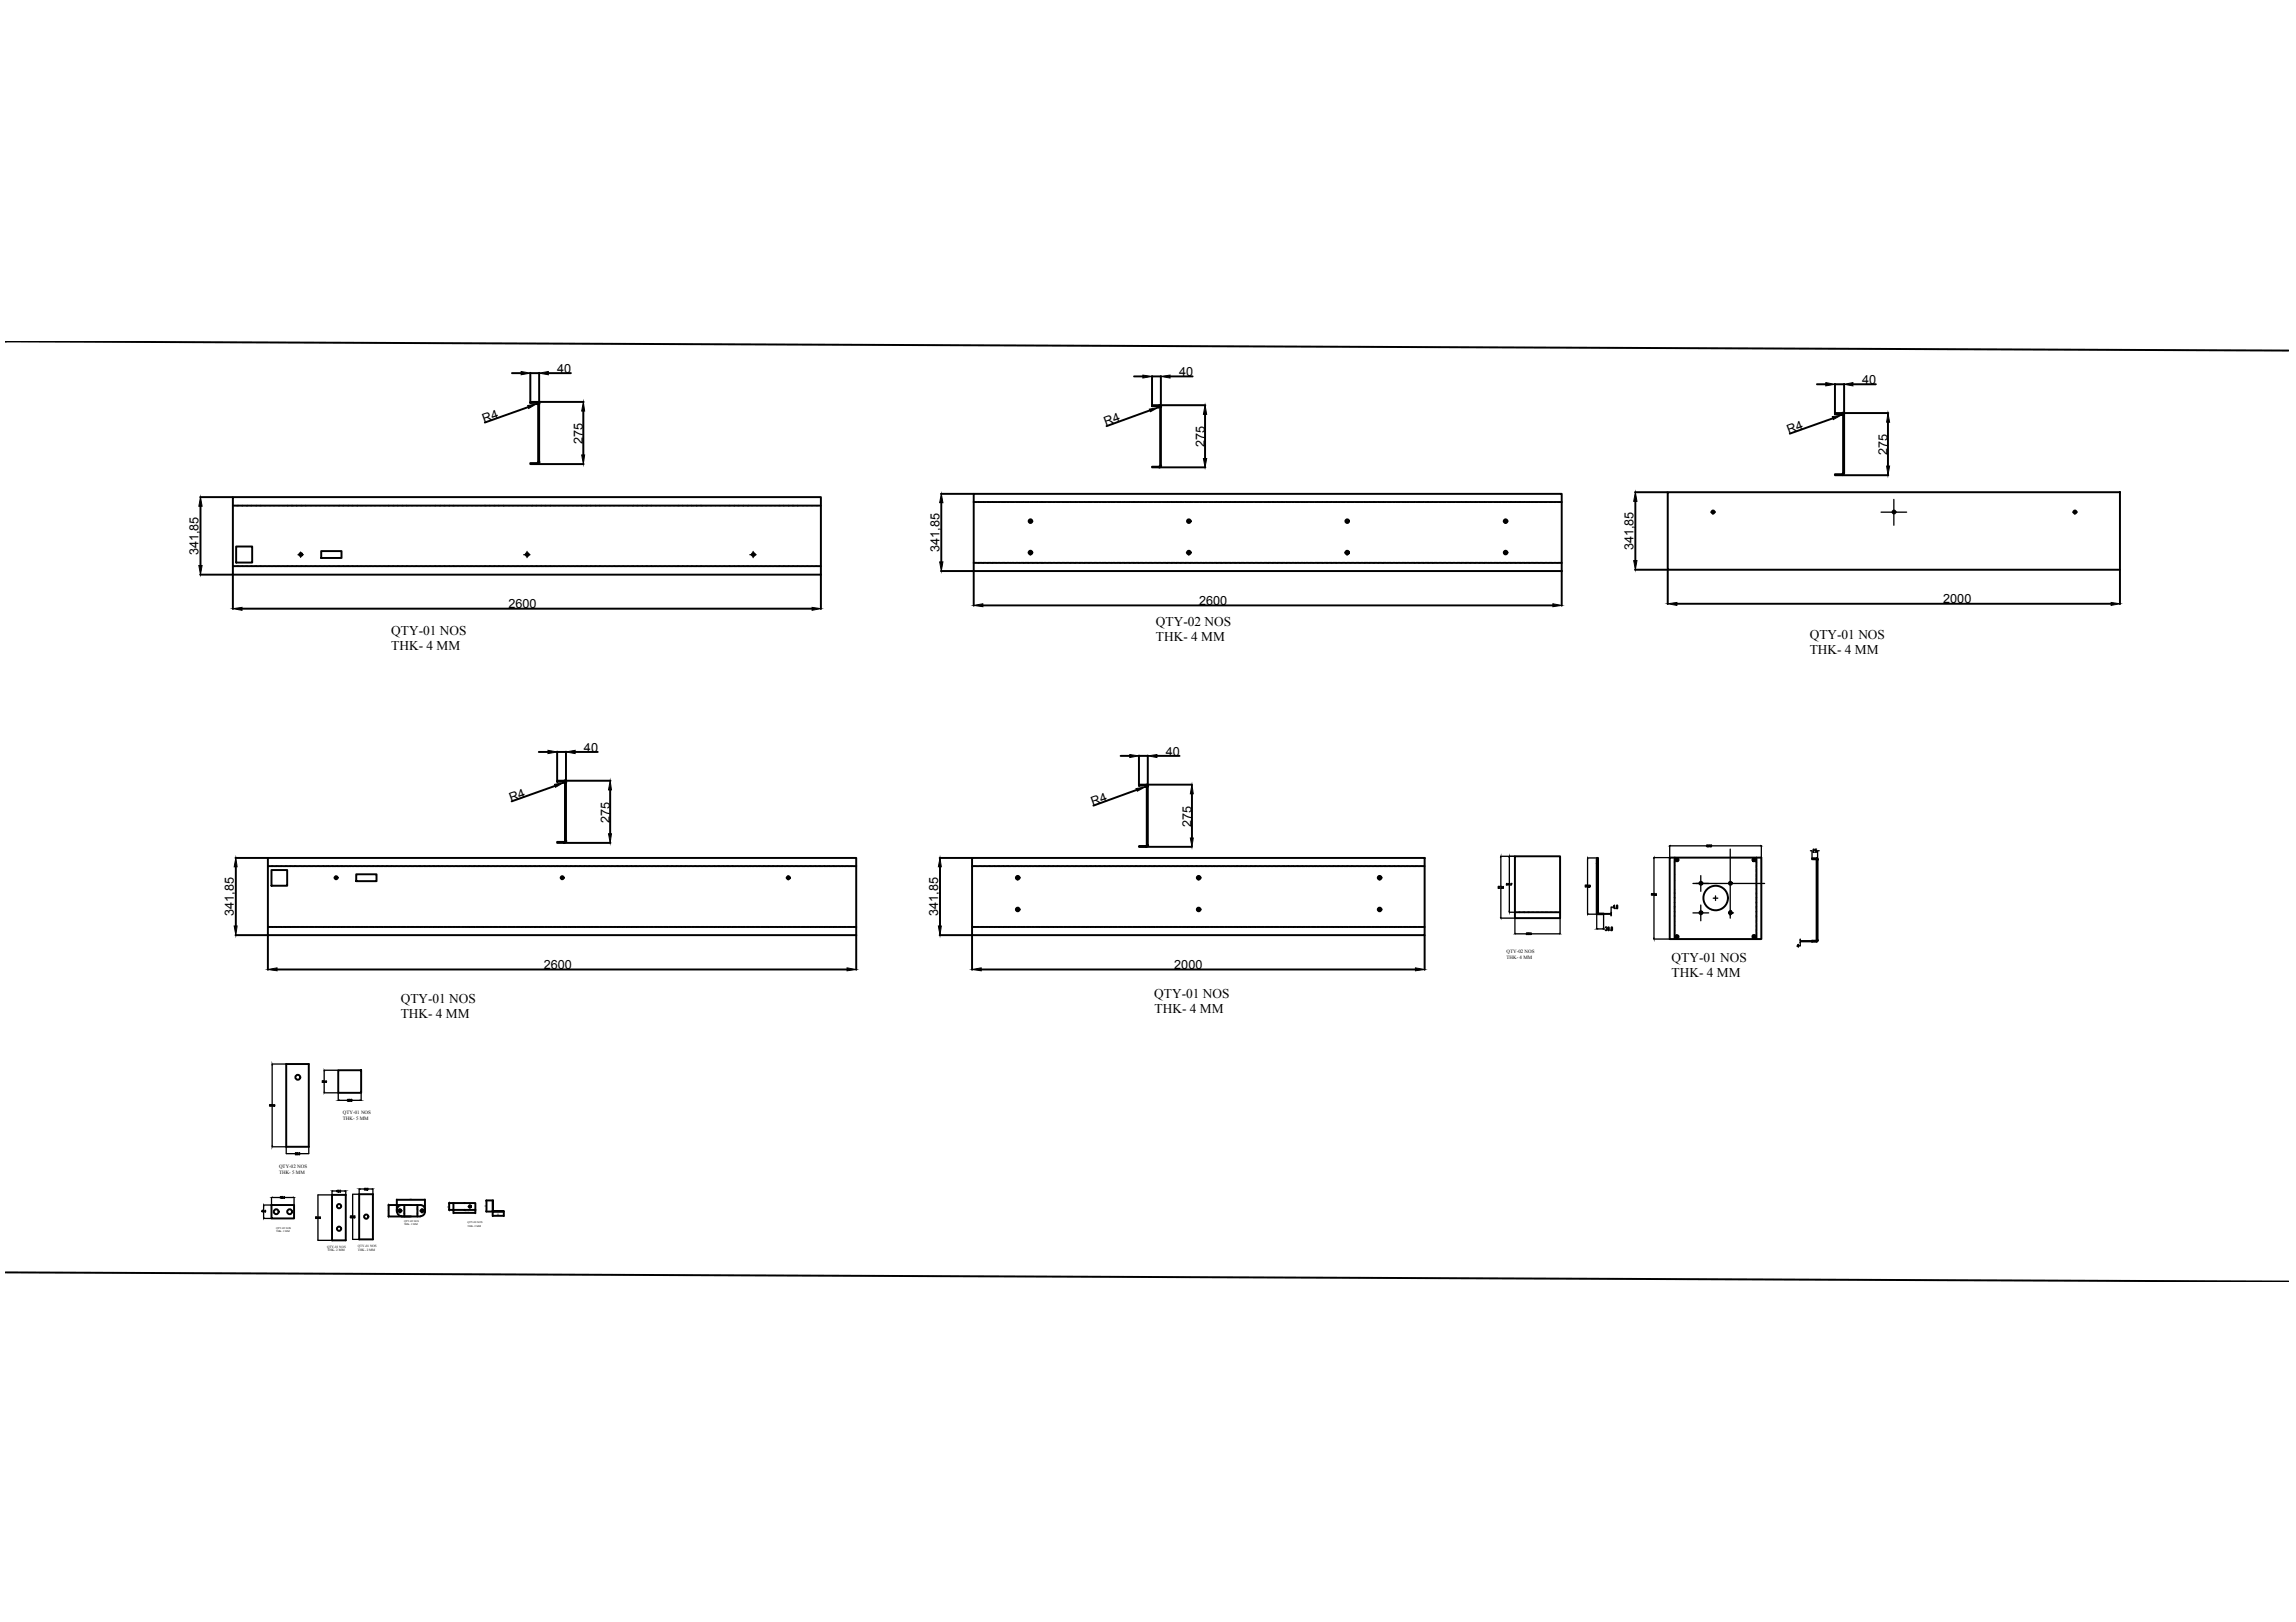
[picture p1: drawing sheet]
<svg xmlns="http://www.w3.org/2000/svg" width="297mm" height="210mm" viewBox="0 0 297 210" stroke-linecap="round" stroke-linejoin="round" font-family="sans-serif">
<defs><g id="words">
<g font-size="1.7">
<text x="50.6" y="82.1">QTY-01 NOS</text>
<text x="149.5" y="81">QTY-02 NOS</text>
<text x="149.5" y="82.9">THK- 4 MM</text>
<text x="234.1" y="82.7">QTY-01 NOS</text>
<text x="50.6" y="84.1">THK- 4 MM</text>
<text x="234.1" y="84.7">THK- 4 MM</text>
<text x="216.3" y="124.4">QTY-01 NOS</text>
<text x="51.8" y="129.8">QTY-01 NOS</text>
<text x="51.8" y="131.8">THK- 4 MM</text>
<text x="149.3" y="129.1">QTY-01 NOS</text>
<text x="149.4" y="131">THK- 4 MM</text>
<text x="216.3" y="126.4">THK- 4 MM</text>
</g>
<g font-size="1.6">
<text x="72.1" y="48.2">40</text>
<text x="152.6" y="48.7">40</text>
<text x="240.9" y="49.7">40</text>
<text x="62.6" y="54.7" transform="rotate(-20 62.6 54.7)">R4</text>
<text x="75.4" y="57.5" transform="rotate(-90 75.4 57.5)">275</text>
<text x="143.1" y="55.1" transform="rotate(-20 143.1 55.1)">R4</text>
<text x="155.9" y="57.9" transform="rotate(-90 155.9 57.9)">275</text>
<text x="231.4" y="56.2" transform="rotate(-20 231.4 56.2)">R4</text>
<text x="244.2" y="58.9" transform="rotate(-90 244.2 58.9)">275</text>
<text x="25.7" y="71.9" transform="rotate(-90 25.7 71.9)">341,85</text>
<text x="121.5" y="71.4" transform="rotate(-90 121.5 71.4)">341,85</text>
<text x="211.3" y="71.2" transform="rotate(-90 211.3 71.2)">341,85</text>
<text x="65.8" y="78.7">2600</text>
<text x="155.1" y="78.3">2600</text>
<text x="251.4" y="78.1">2000</text>
<text x="75.6" y="97.3">40</text>
<text x="150.8" y="97.8">40</text>
<text x="66.1" y="103.7" transform="rotate(-20 66.1 103.7)">R4</text>
<text x="78.9" y="106.5" transform="rotate(-90 78.9 106.5)">275</text>
<text x="141.4" y="104.3" transform="rotate(-20 141.4 104.3)">R4</text>
<text x="154.2" y="107" transform="rotate(-90 154.2 107)">275</text>
<text x="30.3" y="118.5" transform="rotate(-90 30.3 118.5)">341,85</text>
<text x="121.4" y="118.5" transform="rotate(-90 121.4 118.5)">341,85</text>
<text x="70.3" y="125.4">2600</text>
<text x="151.9" y="125.4">2000</text>
</g>
<g font-size=".6">
<text x="194.9" y="123.3">QTY-02 NOS</text>
<text x="194.9" y="124.1">THK- 4 MM</text>
<text x="44.4" y="144.1">QTY-01 NOS</text>
<text x="44.4" y="144.9">THK- 5 MM</text>
<text x="36.1" y="151.2">QTY-02 NOS</text>
<text x="36.1" y="151.9">THK- 5 MM</text>
</g>
<g font-size=".4">
<text x="42.3" y="161.4">QTY-01 NOS</text>
<text x="42.4" y="161.9">THK- 2 MM</text>
<text x="46.3" y="161.4">QTY-01 NOS</text>
<text x="46.3" y="161.9">THK- 2 MM</text>
</g>
<g font-size=".3">
<text x="35.7" y="159">QTY-02 NOS</text>
<text x="35.7" y="159.4">THK- 2 MM</text>
<text x="52.3" y="158.1">QTY-02 NOS</text>
<text x="52.3" y="158.5">THK- 2 MM</text>
<text x="60.5" y="158.3">QTY-08 NOS</text>
<text x="60.5" y="158.7">THK- 2 MM</text>
</g>
<g font-size=".2">
<text x="58.1" y="156.3" transform="rotate(-90 58.1 156.3)">30</text>
<text x="60.1" y="156.9">96,71</text>
<text x="62.9" y="156.2" transform="rotate(-90 62.9 156.2)">50</text>
<text x="64.3" y="157.3">50</text>
</g>
</g></defs>
<!-- layer: 0 -->
<g fill="none" stroke="#000" stroke-width=".25">
<path d="M.7 44.2h.1M.7 44.2l295.4 1.2M66.2 48.3h1.2M68.3 52.7l-5.6 2M68.6 52h.9v.1h-.9zM68.6 59.9h.9v.2h-.9zM68.6 48.2v3.8M68.6 48.3h1.2M69.4 52.3h.1M69.5 52h6M69.5 52.1v.2M69.6 52l.1 .1 .1 .1"/>
<path d="M69.6 52.1l.1 .1M69.6 52.3h.2v7.5h-.2zM69.7 59.8l-.1 .1M69.8 48.2v4M69.8 59.8l-.1 .1-.1 .1M70.9 48.3h3M75.5 53.2v5.7M146.7 48.7h1.2M148.7 53.1l-5.5 2M149 52.4h1v.2h-1zM149 48.7v3.7M149 48.7h1.2"/>
<path d="M150 52.4h5.9M150 52.7h-.2M150 52.6l-.1 .1M150 52.4l.2 .1v.2M150 52.6l.1 .1M150.1 52.7h.1v7.6h-.1zM150.2 48.7v3.9M151.4 48.7h2.9M155.9 53.6v5.7M235.1 49.7h1.1M237.1 54.1l-5.6 2M237.4 53.5h.9v.1h-.9z"/>
<path d="M237.4 49.7v3.7M237.4 49.7h1.2M238.3 53.7h-.1M238.3 53.4l.2 .1 .1 .1-.2 .1M238.4 53.5h5.9M238.4 53.6l-.1-.1v.2M238.6 49.7v11.5h-.2v-7.5M239.7 49.7h3M244.2 54.6v5.7M25.9 74.4h4.2M25.9 64.3h4.2M25.9 65.5v7.7"/>
<path d="M30.1 74.4v-10.1h76.1v10.1M30.1 73.3h.5M30.1 65.4h.5M30.1 74.4h76.1M30.1 74.4v4.4M30.6 70.7h2v2.1h-2zM30.7 73.3h.1M30.7 65.4h.1M30.8 73.3h.4M30.8 65.4h.4M31.3 73.3h.1M31.3 65.4h.1"/>
<path d="M31.3 78.8h73.8M31.4 73.3h.4M31.4 65.4h.4M31.9 73.3h.1M31.9 65.4h.1M32 73.3h.4M32 65.4h.4M32.5 73.3h.1M32.5 65.4h.1M32.6 73.3h.4M32.6 65.4h.4M33 73.3h.1"/>
<path d="M33 65.4h.1M33.2 73.3h.4M33.2 65.4h.4M33.6 73.3h.1M33.6 65.4h.1M33.8 73.3h.3M33.8 65.4h.3M34.2 73.3h.1M34.2 65.4h.1M34.4 73.3h.3M34.4 65.4h.3M34.8 73.3h.1"/>
<path d="M34.8 65.4h.1M35 73.3h.3M35 65.4h.3M35.4 73.3h.1M35.4 65.4h.1M35.6 73.3h.3M35.6 65.4h.3M36 73.3h.1M36 65.4h.1M36.2 73.3h.3M36.2 65.4h.3M36.6 73.3h.1"/>
<path d="M36.6 65.4h.1M36.8 73.3h.4M36.8 65.4h.4M37.2 73.3h.1M37.2 65.4h.1M37.4 73.3h.3M37.4 65.4h.3M37.8 73.3h.1M37.8 65.4h.1M38 73.3h.3M38 65.4h.3M38.4 73.3h.1"/>
<path d="M38.4 65.4h.1M38.6 73.3h.3M38.6 65.4h.3M39 73.3h.1M39 65.4h.1M39.1 73.3h.4M39.1 65.4h.4M39.6 73.3h.1M39.6 65.4h.1M39.7 73.3h.4M39.7 65.4h.4M40.2 73.3h.1"/>
<path d="M40.2 65.4h.1M40.3 73.3h.4M40.3 65.4h.4M40.8 73.3h.1M40.8 65.4h.1M40.9 73.3h.4M40.9 65.4h.4M41.4 73.3h.1M41.4 65.4h.1M41.5 73.3h.4M41.5 65.4h.4M41.6 71.3h2.6v.9h-2.6z"/>
<path d="M42 73.3h.1M42 65.4h.1M42.1 73.3h.4M42.1 65.4h.4M42.6 73.3h.1M42.6 65.4h.1M42.7 73.3h.4M42.7 65.4h.4M43.2 73.3h.1M43.2 65.4h.1M43.3 73.3h.4M43.3 65.4h.4"/>
<path d="M43.8 73.3h.1M43.8 65.4h.1M43.9 73.3h.4M43.9 65.4h.4M44.4 73.3h.1M44.4 65.4h.1M44.5 73.3h.4M44.5 65.4h.4M44.9 73.3h.1M44.9 65.4h.1M45.1 73.3h.4M45.1 65.4h.4"/>
<path d="M45.5 73.3h.1M45.5 65.4h.1M45.7 73.3h.3M45.7 65.4h.3M46.1 73.3h.1M46.1 65.4h.1M46.3 73.3h.3M46.3 65.4h.3M46.7 73.3h.1M46.7 65.4h.1M46.9 73.3h.3M46.9 65.4h.3"/>
<path d="M47.3 73.3h.1M47.3 65.4h.1M47.5 73.3h.3M47.5 65.4h.3M47.9 73.3h.1M47.9 65.4h.1M48.1 73.3h.3M48.1 65.4h.3M48.5 73.3h.1M48.5 65.4h.1M48.7 73.3h.3M48.7 65.4h.3"/>
<path d="M49.1 73.3h.1M49.1 65.4h.1M49.3 73.3h.3M49.3 65.4h.3M49.7 73.3h.1M49.7 65.4h.1M49.9 73.3h.3M49.9 65.4h.3M50.3 73.3h.1M50.3 65.4h.1M50.4 73.3h.4M50.4 65.4h.4"/>
<path d="M50.9 73.3h.1M50.9 65.4h.1M51 73.3h.4M51 65.4h.4M51.5 73.3h.1M51.5 65.4h.1M51.6 73.3h.4M51.6 65.4h.4M52.1 73.3h.1M52.1 65.4h.1M52.2 73.3h.4M52.2 65.4h.4"/>
<path d="M52.6 73.3h.1M52.6 65.4h.1M52.8 73.3h.4M52.8 65.4h.4M53.3 73.3h.1M53.3 65.4h.1M53.4 73.3h.4M53.4 65.4h.4M53.9 73.3h.1M53.9 65.4h.1M54 73.3h.4M54 65.4h.4"/>
<path d="M54.5 73.3h.1M54.5 65.4h.1M54.6 73.3h.4M54.6 65.4h.4M55.1 73.3h.1M55.1 65.4h.1M55.2 73.3h.4M55.2 65.4h.4M55.7 73.3h.1M55.7 65.4h.1M55.8 73.3h.4M55.8 65.4h.4"/>
<path d="M56.2 73.3h.1M56.2 65.4h.1M56.4 73.3h.4M56.4 65.4h.4M56.8 73.3h.1M56.8 65.4h.1M57 73.3h.3M57 65.4h.3M57.4 73.3h.1M57.4 65.4h.1M57.6 73.3h.3M57.6 65.4h.3"/>
<path d="M58 73.3h.1M58 65.4h.1M58.2 73.3h.3M58.2 65.4h.3M58.6 73.3h.1M58.6 65.4h.1M58.7 73.3h.4M58.7 65.4h.4M59.2 73.3h.1M59.2 65.4h.1M59.4 73.3h.3M59.4 65.4h.3"/>
<path d="M59.8 73.3h.1M59.8 65.4h.1M60 73.3h.3M60 65.4h.3M60.4 73.3h.1M60.4 65.4h.1M60.6 73.3h.3M60.6 65.4h.3M61 73.3h.1M61 65.4h.1M61.2 73.3h.3M61.2 65.4h.3"/>
<path d="M61.6 73.3h.1M61.6 65.4h.1M61.8 73.3h.3M61.8 65.4h.3M62.2 73.3h.1M62.2 65.4h.1M62.3 73.3h.4M62.3 65.4h.4M62.8 73.3h.1M62.8 65.4h.1M62.9 73.3h.4M62.9 65.4h.4"/>
<path d="M63.4 73.3h.1M63.4 65.4h.1M63.5 73.3h.4M63.5 65.4h.4M64 73.3h.1M64 65.4h.1M64.1 73.3h.4M64.1 65.4h.4M64.5 73.3h.1M64.5 65.4h.1M64.7 73.3h.4M64.7 65.4h.4"/>
<path d="M65.1 73.3h.1M65.1 65.4h.1M65.3 73.3h.4M65.3 65.4h.4M65.8 73.3h.1M65.8 65.4h.1M65.9 73.3h.4M65.9 65.4h.4M66.4 73.3h.1M66.4 65.4h.1M66.5 73.3h.4M66.5 65.4h.4"/>
<path d="M67 73.3h.1M67 65.4h.1M67.1 73.3h.4M67.1 65.4h.4M67.5 73.3h.1M67.5 65.4h.1M67.7 73.3h.4M67.7 65.4h.4M68.1 73.3h.1M68.1 65.4h.1M68.3 73.3h.4M68.3 65.4h.4"/>
<path d="M68.7 73.3h.1M68.7 65.4h.1M68.9 73.3h.3M68.9 65.4h.3M69.3 73.3h.1M69.3 65.4h.1M69.5 73.3h.3M69.5 65.4h.3M69.5 60.1h6M69.9 73.3h.1M69.9 65.4h.1M70 73.3h.4"/>
<path d="M70 65.4h.4M70.5 73.3h.1M70.5 65.4h.1M70.6 73.3h.4M70.6 65.4h.4M71.1 73.3h.1M71.1 65.4h.1M71.2 73.3h.4M71.2 65.4h.4M71.7 73.3h.1M71.7 65.4h.1M71.9 73.3h.3"/>
<path d="M71.9 65.4h.3M72.3 73.3h.1M72.3 65.4h.1M72.5 73.3h.3M72.5 65.4h.3M72.9 73.3h.1M72.9 65.4h.1M73.1 73.3h.3M73.1 65.4h.3M73.5 73.3h.1M73.5 65.4h.1M73.6 73.3h.4"/>
<path d="M73.6 65.4h.4M74.1 73.3h.1M74.1 65.4h.1M74.2 73.3h.4M74.2 65.4h.4M74.7 73.3h.1M74.7 65.4h.1M74.8 73.3h.4M74.8 65.4h.4M75.3 73.3h.1M75.3 65.4h.1M75.4 73.3h.4"/>
<path d="M75.4 65.4h.4M75.8 73.3h.1M75.8 65.4h.1M76 73.3h.4M76 65.4h.4M76.4 73.3h.1M76.4 65.4h.1M76.6 73.3h.4M76.6 65.4h.4M77 73.3h.1M77 65.4h.1M77.2 73.3h.4"/>
<path d="M77.2 65.4h.4M77.6 73.3h.1M77.6 65.4h.1M77.8 73.3h.4M77.8 65.4h.4M78.3 73.3h.1M78.3 65.4h.1M78.4 73.3h.4M78.4 65.4h.4M78.9 73.3h.1M78.9 65.4h.1M79 73.3h.4"/>
<path d="M79 65.4h.4M79.4 73.3h.1M79.4 65.4h.1M79.6 73.3h.4M79.6 65.4h.4M80 73.3h.1M80 65.4h.1M80.2 73.3h.3M80.2 65.4h.3M80.6 73.3h.1M80.6 65.4h.1M80.8 73.3h.3"/>
<path d="M80.8 65.4h.3M81.2 73.3h.1M81.2 65.4h.1M81.4 73.3h.3M81.4 65.4h.3M81.8 73.3h.1M81.8 65.4h.1M81.9 73.3h.4M81.9 65.4h.4M82.4 73.3h.1M82.4 65.4h.1M82.5 73.3h.4"/>
<path d="M82.5 65.4h.4M83 73.3h.1M83 65.4h.1M83.1 73.3h.4M83.1 65.4h.4M83.6 73.3h.1M83.6 65.4h.1M83.7 73.3h.4M83.7 65.4h.4M84.2 73.3h.1M84.2 65.4h.1M84.3 73.3h.4"/>
<path d="M84.3 65.4h.4M84.8 73.3h.1M84.8 65.4h.1M84.9 73.3h.4M84.9 65.4h.4M85.4 73.3h.1M85.4 65.4h.1M85.5 73.3h.4M85.5 65.4h.4M86 73.3h.1M86 65.4h.1M86.1 73.3h.4"/>
<path d="M86.1 65.4h.4M86.6 73.3h.1M86.6 65.4h.1M86.7 73.3h.4M86.7 65.4h.4M87.2 73.3h.1M87.2 65.4h.1M87.3 73.3h.4M87.3 65.4h.4M87.7 73.3h.1M87.7 65.4h.1M87.9 73.3h.4"/>
<path d="M87.9 65.4h.4M88.3 73.3h.1M88.3 65.4h.1M88.5 73.3h.4M88.5 65.4h.4M88.9 73.3h.1M88.9 65.4h.1M89.1 73.3h.4M89.1 65.4h.4M89.5 73.3h.1M89.5 65.4h.1M89.7 73.3h.4"/>
<path d="M89.7 65.4h.4M90.1 73.3h.1M90.1 65.4h.1M90.3 73.3h.4M90.3 65.4h.4M90.7 73.3h.1M90.7 65.4h.1M90.9 73.3h.4M90.9 65.4h.4M91.3 73.3h.1M91.3 65.4h.1M91.5 73.3h.3"/>
<path d="M91.5 65.4h.3M91.9 73.3h.1M91.9 65.4h.1M92.1 73.3h.3M92.1 65.4h.3M92.5 73.3h.1M92.5 65.4h.1M92.7 73.3h.3M92.7 65.4h.3M93.1 73.3h.1M93.1 65.4h.1M93.2 73.3h.4"/>
<path d="M93.2 65.4h.4M93.7 73.3h.1M93.7 65.4h.1M93.8 73.3h.4M93.8 65.4h.4M94.3 73.3h.1M94.3 65.4h.1M94.4 73.3h.4M94.4 65.4h.4M94.9 73.3h.1M94.9 65.4h.1M95 73.3h.4"/>
<path d="M95 65.4h.4M95.5 73.3h.1M95.5 65.4h.1M95.6 73.3h.4M95.6 65.4h.4M96.1 73.3h.1M96.1 65.4h.1M96.2 73.3h.4M96.2 65.4h.4M96.7 73.3h.1M96.7 65.4h.1M96.8 73.3h.4"/>
<path d="M96.8 65.4h.4M97.3 73.3h.1M97.3 65.4h.1M97.4 73.3h.4M97.4 65.4h.4M97.9 73.3h.1M97.9 65.4h.1M98 73.3h.4M98 65.4h.4M98.5 73.3h.1M98.5 65.4h.1M98.6 73.3h.4"/>
<path d="M98.6 65.4h.4M99 73.3h.1M99 65.4h.1M99.2 73.3h.4M99.2 65.4h.4M99.6 73.3h.1M99.6 65.4h.1M99.8 73.3h.3M99.8 65.4h.3M100.2 73.3h.1M100.2 65.4h.1M100.4 73.3h.4"/>
<path d="M100.4 65.4h.4M100.8 73.3h.1M100.8 65.4h.1M101 73.3h.4M101 65.4h.4M101.4 73.3h.1M101.4 65.4h.1M101.6 73.3h.4M101.6 65.4h.4M102 73.3h.1M102 65.4h.1M102.2 73.3h.4"/>
<path d="M102.2 65.4h.4M102.6 73.3h.1M102.6 65.4h.1M102.8 73.3h.4M102.8 65.4h.4M103.2 73.3h.1M103.2 65.4h.1M103.4 73.3h.3M103.4 65.4h.3M103.8 73.3h.1M103.8 65.4h.1M104 73.3h.3"/>
<path d="M104 65.4h.3M104.4 73.3h.1M104.4 65.4h.1M104.5 73.3h.4M104.5 65.4h.4M105 73.3h.1M105 65.4h.1M105.1 73.3h.4M105.1 65.4h.4M105.6 73.3h.1M105.6 65.4h.1M105.7 73.3h.5"/>
<path d="M105.7 65.4h.5M106.2 74.4v4.4M121.7 73.9h80.3M121.7 63.9h4.3M121.8 65.1v7.6M126 72.8h.4M126 65h.4M126.5 72.8h.1M126.5 65h.1M126.6 72.8h.4M126.6 65h.4M127.1 72.8h.1"/>
<path d="M127.1 65h.1M127.2 78.3h73.7M127.2 72.8h.4M127.2 65h.4M127.7 72.8h.1M127.7 65h.1M127.8 72.8h.4M127.8 65h.4M128.3 72.8h.1M128.3 65h.1M128.4 72.8h.4M128.4 65h.4"/>
<path d="M128.9 72.8h.1M128.9 65h.1M129.1 72.8h.3M129.1 65h.3M129.5 72.8h.1M129.5 65h.1M129.7 72.8h.3M129.7 65h.3M130.1 72.8h.1M130.1 65h.1M130.2 72.8h.4M130.2 65h.4"/>
<path d="M130.7 72.8h.1M130.7 65h.1M130.8 72.8h.4M130.8 65h.4M131.3 72.8h.1M131.3 65h.1M131.4 72.8h.4M131.4 65h.4M131.9 72.8h.1M131.9 65h.1M132 72.8h.4M132 65h.4"/>
<path d="M132.4 72.8h.1M132.4 65h.1M132.6 72.8h.4M132.6 65h.4M133 72.8h.1M133 65h.1M133.2 72.8h.4M133.2 65h.4M133.6 72.8h.1M133.6 65h.1M133.8 72.8h.4M133.8 65h.4"/>
<path d="M134.2 72.8h.1M134.2 65h.1M134.4 72.8h.4M134.4 65h.4M134.8 72.8h.1M134.8 65h.1M135 72.8h.4M135 65h.4M135.5 72.8h.1M135.5 65h.1M135.6 72.8h.4M135.6 65h.4"/>
<path d="M136 72.8h.1M136 65h.1M136.2 72.8h.4M136.2 65h.4M136.6 72.8h.1M136.6 65h.1M136.8 72.8h.3M136.8 65h.3M137.2 72.8h.1M137.2 65h.1M137.4 72.8h.3M137.4 65h.3"/>
<path d="M137.8 72.8h.1M137.8 65h.1M138 72.8h.3M138 65h.3M138.4 72.8h.1M138.4 65h.1M138.5 72.8h.4M138.5 65h.4M139 72.8h.1M139 65h.1M139.1 72.8h.4M139.1 65h.4"/>
<path d="M139.6 72.8h.1M139.6 65h.1M139.7 72.8h.4M139.7 65h.4M140.2 72.8h.1M140.2 65h.1M140.3 72.8h.4M140.3 65h.4M140.8 72.8h.1M140.8 65h.1M140.9 72.8h.4M140.9 65h.4"/>
<path d="M141.4 72.8h.1M141.4 65h.1M141.5 72.8h.4M141.5 65h.4M142 72.8h.1M142 65h.1M142.1 72.8h.4M142.1 65h.4M142.6 72.8h.1M142.6 65h.1M142.7 72.8h.4M142.7 65h.4"/>
<path d="M143.2 72.8h.1M143.2 65h.1M143.3 72.8h.4M143.3 65h.4M143.7 72.8h.1M143.7 65h.1M143.9 72.8h.4M143.9 65h.4M144.3 72.8h.1M144.3 65h.1M144.5 72.8h.4M144.5 65h.4"/>
<path d="M144.9 72.8h.1M144.9 65h.1M145.1 72.8h.4M145.1 65h.4M145.5 72.8h.1M145.5 65h.1M145.7 72.8h.4M145.7 65h.4M146.1 72.8h.1M146.1 65h.1M146.3 72.8h.4M146.3 65h.4"/>
<path d="M146.7 72.8h.1M146.7 65h.1M146.9 72.8h.4M146.9 65h.4M147.3 72.8h.1M147.3 65h.1M147.5 72.8h.4M147.5 65h.4M147.9 72.8h.1M147.9 65h.1M148.1 72.8h.3M148.1 65h.3"/>
<path d="M148.5 72.8h.1M148.5 65h.1M148.7 72.8h.3M148.7 65h.3M149 60.4h1v.1h-1zM149.1 72.8h.1M149.1 65h.1M149.3 72.8h.3M149.3 65h.3M149.7 72.8h.1M149.7 65h.1M149.8 72.8h.4"/>
<path d="M149.8 65h.4M150 60.5h5.9M150.1 60.2l-.1 .2M150.2 60.2v.2l-.2 .1M150.3 72.8h.1M150.3 65h.1M150.4 72.8h.4M150.4 65h.4M150.9 72.8h.1M150.9 65h.1M151 72.8h.4M151 65h.4"/>
<path d="M151.5 72.8h.1M151.5 65h.1M151.6 72.8h.4M151.6 65h.4M152.1 72.8h.1M152.1 65h.1M152.2 72.8h.4M152.2 65h.4M152.7 72.8h.1M152.7 65h.1M152.8 72.8h.4M152.8 65h.4"/>
<path d="M153.3 72.8h.1M153.3 65h.1M153.4 72.8h.4M153.4 65h.4M153.9 72.8h.1M153.9 65h.1M154 72.8h.4M154 65h.4M154.5 72.8h.1M154.5 65h.1M154.6 72.8h.4M154.6 65h.4"/>
<path d="M155.1 72.8h.1M155.1 65h.1M155.2 72.8h.4M155.2 65h.4M155.6 72.8h.1M155.6 65h.1M155.8 72.8h.4M155.8 65h.4M156.2 72.8h.1M156.2 65h.1M156.4 72.8h.3M156.4 65h.3"/>
<path d="M156.8 72.8h.1M156.8 65h.1M157 72.8h.4M157 65h.4M157.4 72.8h.1M157.4 65h.1M157.6 72.8h.4M157.6 65h.4M158 72.8h.1M158 65h.1M158.2 72.8h.4M158.2 65h.4"/>
<path d="M158.6 72.8h.1M158.6 65h.1M158.8 72.8h.4M158.8 65h.4M159.2 72.8h.1M159.2 65h.1M159.4 72.8h.4M159.4 65h.4M159.8 72.8h.1M159.8 65h.1M160 72.8h.3M160 65h.3"/>
<path d="M160.4 72.8h.1M160.4 65h.1M160.6 72.8h.3M160.6 65h.3M161 72.8h.1M161 65h.1M161.1 72.8h.4M161.1 65h.4M161.6 72.8h.1M161.6 65h.1M161.7 72.8h.4M161.7 65h.4"/>
<path d="M162.2 72.8h.1M162.2 65h.1M162.3 72.8h.4M162.3 65h.4M162.8 72.8h.1M162.8 65h.1M162.9 72.8h.4M162.9 65h.4M163.4 72.8h.1M163.4 65h.1M163.5 72.8h.4M163.5 65h.4"/>
<path d="M164 72.8h.1M164 65h.1M164.1 72.8h.4M164.1 65h.4M164.6 72.8h.1M164.6 65h.1M164.7 72.8h.4M164.7 65h.4M165.2 72.8h.1M165.2 65h.1M165.3 72.8h.4M165.3 65h.4"/>
<path d="M165.8 72.8h.1M165.8 65h.1M165.9 72.8h.4M165.9 65h.4M166.4 72.8h.1M166.4 65h.1M166.5 72.8h.4M166.5 65h.4M166.9 72.8h.1M166.9 65h.1M167.1 72.8h.4M167.1 65h.4"/>
<path d="M167.5 72.8h.1M167.5 65h.1M167.7 72.8h.3M167.7 65h.3M168.1 72.8h.1M168.1 65h.1M168.3 72.8h.3M168.3 65h.3M168.7 72.8h.1M168.7 65h.1M168.9 72.8h.3M168.9 65h.3"/>
<path d="M169.3 72.8h.1M169.3 65h.1M169.5 72.8h.3M169.5 65h.3M169.9 72.8h.1M169.9 65h.1M170.1 72.8h.4M170.1 65h.4M170.5 72.8h.1M170.5 65h.1M170.7 72.8h.4M170.7 65h.4"/>
<path d="M171.1 72.8h.1M171.1 65h.1M171.3 72.8h.3M171.3 65h.3M171.7 72.8h.1M171.7 65h.1M171.9 72.8h.3M171.9 65h.3M172.3 72.8h.1M172.3 65h.1M172.5 72.8h.3M172.5 65h.3"/>
<path d="M172.9 72.8h.1M172.9 65h.1M173 72.8h.4M173 65h.4M173.5 72.8h.1M173.5 65h.1M173.6 72.8h.4M173.6 65h.4M174.1 72.8h.1M174.1 65h.1M174.2 72.8h.4M174.2 65h.4"/>
<path d="M174.7 72.8h.1M174.7 65h.1M174.8 72.8h.4M174.8 65h.4M175.3 72.8h.1M175.3 65h.1M175.4 72.8h.4M175.4 65h.4M175.9 72.8h.1M175.9 65h.1M176 72.8h.4M176 65h.4"/>
<path d="M176.5 72.8h.1M176.5 65h.1M176.6 72.8h.4M176.6 65h.4M177.1 72.8h.1M177.1 65h.1M177.2 72.8h.4M177.2 65h.4M177.7 72.8h.1M177.7 65h.1M177.8 72.8h.4M177.8 65h.4"/>
<path d="M178.3 72.8h.1M178.3 65h.1M178.4 72.8h.4M178.4 65h.4M178.8 72.8h.1M178.8 65h.1M179 72.8h.4M179 65h.4M179.4 72.8h.1M179.4 65h.1M179.6 72.8h.3M179.6 65h.3"/>
<path d="M180 72.8h.1M180 65h.1M180.2 72.8h.3M180.2 65h.3M180.6 72.8h.1M180.6 65h.1M180.8 72.8h.3M180.8 65h.3M181.2 72.8h.1M181.2 65h.1M181.4 72.8h.3M181.4 65h.3"/>
<path d="M181.8 72.8h.1M181.8 65h.1M182 72.8h.3M182 65h.3M182.4 72.8h.1M182.4 65h.1M182.6 72.8h.4M182.6 65h.4M183 72.8h.1M183 65h.1M183.2 72.8h.3M183.2 65h.3"/>
<path d="M183.6 72.8h.1M183.6 65h.1M183.8 72.8h.3M183.8 65h.3M184.2 72.8h.1M184.2 65h.1M184.3 72.8h.4M184.3 65h.4M184.8 72.8h.1M184.8 65h.1M184.9 72.8h.4M184.9 65h.4"/>
<path d="M185.4 72.8h.1M185.4 65h.1M185.5 72.8h.4M185.5 65h.4M186 72.8h.1M186 65h.1M186.1 72.8h.4M186.1 65h.4M186.6 72.8h.1M186.6 65h.1M186.7 72.8h.4M186.7 65h.4"/>
<path d="M187.2 72.8h.1M187.2 65h.1M187.3 72.8h.4M187.3 65h.4M187.8 72.8h.1M187.8 65h.1M187.9 72.8h.4M187.9 65h.4M188.4 72.8h.1M188.4 65h.1M188.5 72.8h.4M188.5 65h.4"/>
<path d="M189 72.8h.1M189 65h.1M189.1 72.8h.4M189.1 65h.4M189.6 72.8h.1M189.6 65h.1M189.7 72.8h.4M189.7 65h.4M190.1 72.8h.1M190.1 65h.1M190.3 72.8h.4M190.3 65h.4"/>
<path d="M190.7 72.8h.1M190.7 65h.1M190.9 72.8h.3M190.9 65h.3M191.3 72.8h.1M191.3 65h.1M191.5 72.8h.3M191.5 65h.3M191.9 72.8h.1M191.9 65h.1M192.1 72.8h.3M192.1 65h.3"/>
<path d="M192.5 72.8h.1M192.5 65h.1M192.7 72.8h.3M192.7 65h.3M193.1 72.8h.1M193.1 65h.1M193.3 72.8h.3M193.3 65h.3M193.7 72.8h.1M193.7 65h.1M193.9 72.8h.3M193.9 65h.3"/>
<path d="M194.3 72.8h.1M194.3 65h.1M194.5 72.8h.3M194.5 65h.3M194.9 72.8h.1M194.9 65h.1M195.1 72.8h.3M195.1 65h.3M195.5 72.8h.1M195.5 65h.1M195.7 72.8h.3M195.7 65h.3"/>
<path d="M196.1 72.8h.1M196.1 65h.1M196.2 72.8h.4M196.2 65h.4M196.7 72.8h.1M196.7 65h.1M196.8 72.8h.4M196.8 65h.4M197.3 72.8h.1M197.3 65h.1M197.4 72.8h.4M197.4 65h.4"/>
<path d="M197.9 72.8h.1M197.9 65h.1M198 72.8h.4M198 65h.4M198.5 72.8h.1M198.5 65h.1M198.6 72.8h.4M198.6 65h.4M199.1 72.8h.1M199.1 65h.1M199.2 72.8h.4M199.2 65h.4"/>
<path d="M199.7 72.8h.1M199.7 65h.1M199.8 72.8h.4M199.8 65h.4M200.3 72.8h.1M200.3 65h.1M200.4 72.8h.4M200.4 65h.4M200.9 72.8h.1M200.9 65h.1M201 72.8h.4M201 65h.4"/>
<path d="M201.5 72.8h.1M201.5 65h.1M201.6 72.8h.4M201.6 65h.4M202 73.9v-10h-76v14.5M202 73.9v4.5M211.5 63.7h4.2M211.5 73.7h4.2M211.6 64.9v7.6M215.8 63.7h58.5v10h-58.5zM215.8 73.7v4.5M216.9 78.1h56.2"/>
<path d="M237.4 61.4h.9v.1h-.9zM238.4 61.5h5.9M238.4 61.2l-.1 .1M238.6 61.2l-.1 .2-.2 .1M274.3 73.7v4.5M69.7 97.3h1.2M72.1 97.3v3.7M72.1 97.3h1.1M73.2 97.3v11.5h-.1v-7.6h.1M74.4 97.3h2.9M145 97.8h1.2M147.3 97.8v3.7"/>
<path d="M147.3 97.8h1.2M148.5 97.8v4M149.7 97.8h2.9M30.5 111h4.2M30.5 112.2v7.6M34.7 120h.5M34.7 112.1h.5M35.1 112.6h2.1v2h-2.1zM35.2 120h.1M35.2 112.1h.1M35.4 120h.4M35.4 112.1h.4"/>
<path d="M35.8 120h.1M35.8 112.1h.1M36 120h.4M36 112.1h.4M36.4 120h.1M36.4 112.1h.1M36.6 120h.3M36.6 112.1h.3M37 120h.1M37 112.1h.1M37.2 120h.3M37.2 112.1h.3"/>
<path d="M37.6 120h.1M37.6 112.1h.1M37.7 120h.4M37.7 112.1h.4M38.2 120h.1M38.2 112.1h.1M38.3 120h.4M38.3 112.1h.4M38.8 120h.1M38.8 112.1h.1M38.9 120h.4M38.9 112.1h.4"/>
<path d="M39.4 120h.1M39.4 112.1h.1M39.5 120h.4M39.5 112.1h.4M40 120h.1M40 112.1h.1M40.1 120h.4M40.1 112.1h.4M40.6 120h.1M40.6 112.1h.1M40.7 120h.4M40.7 112.1h.4"/>
<path d="M41.2 120h.1M41.2 112.1h.1M41.3 120h.4M41.3 112.1h.4M41.8 120h.1M41.8 112.1h.1M41.9 120h.4M41.9 112.1h.4M42.4 120h.1M42.4 112.1h.1M42.5 120h.4M42.5 112.1h.4"/>
<path d="M43 120h.1M43 112.1h.1M43.1 120h.4M43.1 112.1h.4M43.5 120h.1M43.5 112.1h.1M43.7 120h.4M43.7 112.1h.4M44.1 120h.1M44.1 112.1h.1M44.3 120h.3M44.3 112.1h.3"/>
<path d="M44.7 120h.1M44.7 112.1h.1M44.9 120h.3M44.9 112.1h.3M45.3 120h.1M45.3 112.1h.1M45.5 120h.3M45.5 112.1h.3M45.9 120h.1M45.9 112.1h.1M46.1 113.1h2.6v.9h-2.6zM46.1 120h.3"/>
<path d="M46.1 112.1h.3M46.5 120h.1M46.5 112.1h.1M46.7 120h.3M46.7 112.1h.3M47.1 120h.1M47.1 112.1h.1M47.3 120h.3M47.3 112.1h.3M47.7 120h.1M47.7 112.1h.1M47.9 120h.3"/>
<path d="M47.9 112.1h.3M48.3 120h.1M48.3 112.1h.1M48.5 120h.3M48.5 112.1h.3M48.9 120h.1M48.9 112.1h.1M49.1 120h.3M49.1 112.1h.3M49.5 120h.1M49.5 112.1h.1M49.6 120h.4"/>
<path d="M49.6 112.1h.4M50.1 120h.1M50.1 112.1h.1M50.2 120h.4M50.2 112.1h.4M50.7 120h.1M50.7 112.1h.1M50.8 120h.4M50.8 112.1h.4M51.3 120h.1M51.3 112.1h.1M51.4 120h.4"/>
<path d="M51.4 112.1h.4M51.9 120h.1M51.9 112.1h.1M52 120h.4M52 112.1h.4M52.5 120h.1M52.5 112.1h.1M52.6 120h.4M52.6 112.1h.4M53.1 120h.1M53.1 112.1h.1M53.2 120h.4"/>
<path d="M53.2 112.1h.4M53.7 120h.1M53.7 112.1h.1M53.8 120h.4M53.8 112.1h.4M54.3 120h.1M54.3 112.1h.1M54.4 120h.4M54.4 112.1h.4M54.8 120h.1M54.8 112.1h.1M55 120h.4"/>
<path d="M55 112.1h.4M55.4 120h.1M55.4 112.1h.1M55.6 120h.4M55.6 112.1h.4M56 120h.1M56 112.1h.1M56.2 120h.3M56.2 112.1h.3M56.6 120h.1M56.6 112.1h.1M56.8 120h.3"/>
<path d="M56.8 112.1h.3M57.2 120h.1M57.2 112.1h.1M57.4 120h.3M57.4 112.1h.3M57.8 120h.1M57.8 112.1h.1M58 120h.3M58 112.1h.3M58.4 120h.1M58.4 112.1h.1M58.6 120h.3"/>
<path d="M58.6 112.1h.3M59 120h.1M59 112.1h.1M59.2 120h.3M59.2 112.1h.3M59.6 120h.1M59.6 112.1h.1M59.8 120h.3M59.8 112.1h.3M60.2 120h.1M60.2 112.1h.1M60.4 120h.3"/>
<path d="M60.4 112.1h.3M60.8 120h.1M60.8 112.1h.1M60.9 120h.4M60.9 112.1h.4M61.4 120h.1M61.4 112.1h.1M61.5 120h.4M61.5 112.1h.4M62 120h.1M62 112.1h.1M62.1 120h.4"/>
<path d="M62.1 112.1h.4M62.6 120h.1M62.6 112.1h.1M62.7 120h.4M62.7 112.1h.4M63.1 120h.1M63.1 112.1h.1M63.3 120h.4M63.3 112.1h.4M63.8 120h.1M63.8 112.1h.1M63.9 120h.4"/>
<path d="M63.9 112.1h.4M64.4 120h.1M64.4 112.1h.1M64.5 120h.4M64.5 112.1h.4M65 120h.1M65 112.1h.1M65.1 120h.4M65.1 112.1h.4M65.6 120h.1M65.6 112.1h.1M65.7 120h.4"/>
<path d="M65.7 112.1h.4M66.2 120h.1M66.2 112.1h.1M66.3 120h.4M66.3 112.1h.4M66.7 120h.1M66.7 112.1h.1M66.9 120h.4M66.9 112.1h.4M67.3 120h.1M67.3 112.1h.1M67.5 120h.3"/>
<path d="M67.5 112.1h.3M67.9 120h.1M67.9 112.1h.1M68.1 120h.3M68.1 112.1h.3M68.5 120h.1M68.5 112.1h.1M68.7 120h.3M68.7 112.1h.3M69.1 120h.1M69.1 112.1h.1M69.2 120h.4"/>
<path d="M69.2 112.1h.4M69.7 120h.1M69.7 112.1h.1M69.8 120h.4M69.8 112.1h.4M70.3 120h.1M70.3 112.1h.1M70.5 120h.3M70.5 112.1h.3M70.9 120h.1M70.9 112.1h.1M71.1 120h.3"/>
<path d="M71.1 112.1h.3M71.5 120h.1M71.5 112.1h.1M71.7 120h.3M71.7 112.1h.3M71.8 101.7l-5.6 2M72.1 101h.9v.2h-.9zM72.1 109h.9v.1h-.9zM72.1 120h.1M72.1 112.1h.1M72.2 120h.4M72.2 112.1h.4"/>
<path d="M72.7 120h.1M72.7 112.1h.1M72.8 120h.4M72.8 112.1h.4M73 101h6M73 109.1h6M73 101.2l-.1 .1M73 101.1l-.1 .2M73 101l.2 .1 .1 .1M73 101.1l.1 .1M73.1 108.8l-.1 .1M73.3 108.8l-.1 .2h-.2"/>
<path d="M73.3 120h.1M73.3 112.1h.1M73.4 120h.4M73.4 112.1h.4M73.9 120h.1M73.9 112.1h.1M74 120h.4M74 112.1h.4M74.5 120h.1M74.5 112.1h.1M74.6 120h.4M74.6 112.1h.4"/>
<path d="M75 120h.1M75 112.1h.1M75.2 120h.4M75.2 112.1h.4M75.6 120h.1M75.6 112.1h.1M75.8 120h.4M75.8 112.1h.4M76.2 120h.1M76.2 112.1h.1M76.4 120h.4M76.4 112.1h.4"/>
<path d="M76.9 120h.1M76.9 112.1h.1M77 120h.4M77 112.1h.4M77.5 120h.1M77.5 112.1h.1M77.6 120h.4M77.6 112.1h.4M78 120h.1M78 112.1h.1M78.2 120h.4M78.2 112.1h.4"/>
<path d="M78.6 120h.1M78.6 112.1h.1M78.8 120h.3M78.8 112.1h.3M78.9 102.2v5.7M79.2 120h.1M79.2 112.1h.1M79.4 120h.3M79.4 112.1h.3M79.8 120h.1M79.8 112.1h.1M80 120h.3"/>
<path d="M80 112.1h.3M80.4 120h.1M80.4 112.1h.1M80.5 120h.4M80.5 112.1h.4M81 120h.1M81 112.1h.1M81.1 120h.4M81.1 112.1h.4M81.6 120h.1M81.6 112.1h.1M81.7 120h.4"/>
<path d="M81.7 112.1h.4M82.2 120h.1M82.2 112.1h.1M82.3 120h.4M82.3 112.1h.4M82.8 120h.1M82.8 112.1h.1M83 120h.3M83 112.1h.3M83.4 120h.1M83.4 112.1h.1M83.6 120h.3"/>
<path d="M83.6 112.1h.3M84 120h.1M84 112.1h.1M84.1 120h.4M84.1 112.1h.4M84.6 120h.1M84.6 112.1h.1M84.7 120h.4M84.7 112.1h.4M85.2 120h.1M85.2 112.1h.1M85.3 120h.4"/>
<path d="M85.3 112.1h.4M85.8 120h.1M85.8 112.1h.1M85.9 120h.4M85.9 112.1h.4M86.3 120h.1M86.3 112.1h.1M86.5 120h.4M86.5 112.1h.4M86.9 120h.1M86.9 112.1h.1M87.1 120h.4"/>
<path d="M87.1 112.1h.4M87.5 120h.1M87.5 112.1h.1M87.7 120h.4M87.7 112.1h.4M88.1 120h.1M88.1 112.1h.1M88.3 120h.4M88.3 112.1h.4M88.7 120h.1M88.7 112.1h.1M88.9 120h.4"/>
<path d="M88.9 112.1h.4M89.4 120h.1M89.4 112.1h.1M89.5 120h.4M89.5 112.1h.4M89.9 120h.1M89.9 112.1h.1M90.1 120h.4M90.1 112.1h.4M90.5 120h.1M90.5 112.1h.1M90.7 120h.3"/>
<path d="M90.7 112.1h.3M91.1 120h.1M91.1 112.1h.1M91.3 120h.3M91.3 112.1h.3M91.7 120h.1M91.7 112.1h.1M91.8 120h.4M91.8 112.1h.4M92.3 120h.1M92.3 112.1h.1M92.4 120h.4"/>
<path d="M92.4 112.1h.4M92.9 120h.1M92.9 112.1h.1M93 120h.4M93 112.1h.4M93.5 120h.1M93.5 112.1h.1M93.6 120h.4M93.6 112.1h.4M94.1 120h.1M94.1 112.1h.1M94.2 120h.4"/>
<path d="M94.2 112.1h.4M94.7 120h.1M94.7 112.1h.1M94.8 120h.4M94.8 112.1h.4M95.3 120h.1M95.3 112.1h.1M95.4 120h.4M95.4 112.1h.4M95.9 120h.1M95.9 112.1h.1M96 120h.4"/>
<path d="M96 112.1h.4M96.5 120h.1M96.5 112.1h.1M96.6 120h.4M96.6 112.1h.4M97.1 120h.1M97.1 112.1h.1M97.2 120h.4M97.2 112.1h.4M97.6 120h.1M97.6 112.1h.1M97.8 120h.4"/>
<path d="M97.8 112.1h.4M98.2 120h.1M98.2 112.1h.1M98.4 120h.4M98.4 112.1h.4M98.8 120h.1M98.8 112.1h.1M99 120h.4M99 112.1h.4M99.4 120h.1M99.4 112.1h.1M99.6 120h.4"/>
<path d="M99.6 112.1h.4M100 120h.1M100 112.1h.1M100.2 120h.4M100.2 112.1h.4M100.6 120h.1M100.6 112.1h.1M100.8 120h.4M100.8 112.1h.4M101.2 120h.1M101.2 112.1h.1M101.4 120h.4"/>
<path d="M101.4 112.1h.4M101.8 120h.1M101.8 112.1h.1M102 120h.3M102 112.1h.3M102.4 120h.1M102.4 112.1h.1M102.6 120h.3M102.6 112.1h.3M103 120h.1M103 112.1h.1M103.2 120h.3"/>
<path d="M103.2 112.1h.3M103.6 120h.1M103.6 112.1h.1M103.7 120h.4M103.7 112.1h.4M104.2 120h.1M104.2 112.1h.1M104.3 120h.4M104.3 112.1h.4M104.8 120h.1M104.8 112.1h.1M104.9 120h.4"/>
<path d="M104.9 112.1h.4M105.4 120h.1M105.4 112.1h.1M105.5 120h.4M105.5 112.1h.4M106 120h.1M106 112.1h.1M106.1 120h.4M106.1 112.1h.4M106.6 120h.1M106.6 112.1h.1M106.7 120h.4"/>
<path d="M106.7 112.1h.4M107.2 120h.1M107.2 112.1h.1M107.3 120h.4M107.3 112.1h.4M107.8 120h.1M107.8 112.1h.1M107.9 120h.4M107.9 112.1h.4M108.4 120h.1M108.4 112.1h.1M108.5 120h.4"/>
<path d="M108.5 112.1h.4M109 120h.1M109 112.1h.1M109.1 120h.4M109.1 112.1h.4M109.5 120h.1M109.5 112.1h.1M109.7 120h.4M109.7 112.1h.4M110.1 120h.1M110.1 112.1h.1M110.3 120h.5"/>
<path d="M110.3 112.1h.5M121.6 111h4.2M121.6 112.2v7.6M125.8 111h58.5v10h-58.5zM125.8 120h.3M125.8 112.1h.3M126.2 120h.1M126.2 112.1h.1M126.3 120h.4M126.3 112.1h.4M126.8 120h.1M126.8 112.1h.1"/>
<path d="M126.9 120h.4M126.9 112.1h.4M127.4 120h.1M127.4 112.1h.1M127.5 120h.4M127.5 112.1h.4M128 120h.1M128 112.1h.1M128.1 120h.4M128.1 112.1h.4M128.6 120h.1M128.6 112.1h.1"/>
<path d="M128.7 120h.4M128.7 112.1h.4M129.1 120h.1M129.1 112.1h.1M129.3 120h.4M129.3 112.1h.4M129.7 120h.1M129.7 112.1h.1M129.9 120h.3M129.9 112.1h.3M130.3 120h.1M130.3 112.1h.1"/>
<path d="M130.5 120h.3M130.5 112.1h.3M130.9 120h.1M130.9 112.1h.1M131.1 120h.3M131.1 112.1h.3M131.5 120h.1M131.5 112.1h.1M131.7 120h.3M131.7 112.1h.3M132.1 120h.1M132.1 112.1h.1"/>
<path d="M132.3 120h.3M132.3 112.1h.3M132.7 120h.1M132.7 112.1h.1M132.9 120h.3M132.9 112.1h.3M133.3 120h.1M133.3 112.1h.1M133.5 120h.3M133.5 112.1h.3M133.9 120h.1M133.9 112.1h.1"/>
<path d="M134.1 120h.3M134.1 112.1h.3M134.5 120h.1M134.5 112.1h.1M134.6 120h.4M134.6 112.1h.4M135.1 120h.1M135.1 112.1h.1M135.2 120h.4M135.2 112.1h.4M135.7 120h.1M135.7 112.1h.1"/>
<path d="M135.8 120h.4M135.8 112.1h.4M136.3 120h.1M136.3 112.1h.1M136.4 120h.4M136.4 112.1h.4M136.8 120h.1M136.8 112.1h.1M137 120h.4M137 112.1h.4M137.5 120h.1M137.5 112.1h.1"/>
<path d="M137.6 120h.4M137.6 112.1h.4M138.1 120h.1M138.1 112.1h.1M138.2 120h.4M138.2 112.1h.4M138.7 120h.1M138.7 112.1h.1M138.8 120h.4M138.8 112.1h.4M139.3 120h.1M139.3 112.1h.1"/>
<path d="M139.4 120h.4M139.4 112.1h.4M139.9 120h.1M139.9 112.1h.1M140 120h.4M140 112.1h.4M140.4 120h.1M140.4 112.1h.1M140.6 120h.4M140.6 112.1h.4M141 120h.1M141 112.1h.1"/>
<path d="M141.2 120h.3M141.2 112.1h.3M141.6 120h.1M141.6 112.1h.1M141.8 120h.3M141.8 112.1h.3M142.2 120h.1M142.2 112.1h.1M142.4 120h.3M142.4 112.1h.3M142.8 120h.1M142.8 112.1h.1"/>
<path d="M142.9 120h.4M142.9 112.1h.4M143.4 120h.1M143.4 112.1h.1M143.5 120h.4M143.5 112.1h.4M144 120h.1M144 112.1h.1M144.2 120h.3M144.2 112.1h.3M144.6 120h.1M144.6 112.1h.1"/>
<path d="M144.8 120h.3M144.8 112.1h.3M145.2 120h.1M145.2 112.1h.1M145.4 120h.3M145.4 112.1h.3M145.8 120h.1M145.8 112.1h.1M146 120h.3M146 112.1h.3M146.4 120h.1M146.4 112.1h.1"/>
<path d="M146.5 120h.4M146.5 112.1h.4M147 120h.1M147 112.1h.1M147.1 102.2l-5.6 2.1M147.1 120h.4M147.1 112.1h.4M147.3 101.5h1v.2h-1zM147.3 109.5h1v.1h-1zM147.6 120h.1M147.6 112.1h.1M147.7 120h.4"/>
<path d="M147.7 112.1h.4M148.2 120h.1M148.2 112.1h.1M148.3 109.6h5.9M148.3 101.8h-.1M148.3 120h.4M148.3 112.1h.4M148.4 101.8h.1v7.6h-.1zM148.4 101.8l-.1-.1-.1 .1M148.4 109.4l-.1 .1M148.5 109.4v.1l-.2 .1M148.7 120h.1"/>
<path d="M148.7 112.1h.1M148.9 120h.4M148.9 112.1h.4M149.3 120h.1M149.3 112.1h.1M149.5 120h.4M149.5 112.1h.4M150 120h.1M150 112.1h.1M150.1 120h.4M150.1 112.1h.4M150.6 120h.1"/>
<path d="M150.6 112.1h.1M150.7 120h.4M150.7 112.1h.4M151.2 120h.1M151.2 112.1h.1M151.3 120h.4M151.3 112.1h.4M151.8 120h.1M151.8 112.1h.1M151.9 120h.4M151.9 112.1h.4M152.3 120h.1"/>
<path d="M152.3 112.1h.1M152.5 120h.4M152.5 112.1h.4M152.9 120h.1M152.9 112.1h.1M153.1 120h.3M153.1 112.1h.3M153.5 120h.1M153.5 112.1h.1M153.7 120h.3M153.7 112.1h.3M154.1 120h.1"/>
<path d="M154.1 112.1h.1M154.2 101.5h-5.9l.2 .1v.2M154.2 102.7v5.7M154.2 120h.4M154.2 112.1h.4M154.7 120h.1M154.7 112.1h.1M154.8 120h.4M154.8 112.1h.4M155.3 120h.1M155.3 112.1h.1M155.4 120h.4"/>
<path d="M155.4 112.1h.4M155.9 120h.1M155.9 112.1h.1M156 120h.4M156 112.1h.4M156.5 120h.1M156.5 112.1h.1M156.7 120h.3M156.7 112.1h.3M157.1 120h.1M157.1 112.1h.1M157.3 120h.3"/>
<path d="M157.3 112.1h.3M157.7 120h.1M157.7 112.1h.1M157.8 120h.4M157.8 112.1h.4M158.3 120h.1M158.3 112.1h.1M158.4 120h.4M158.4 112.1h.4M158.9 120h.1M158.9 112.1h.1M159 120h.4"/>
<path d="M159 112.1h.4M159.5 120h.1M159.5 112.1h.1M159.6 120h.4M159.6 112.1h.4M160 120h.1M160 112.1h.1M160.2 120h.4M160.2 112.1h.4M160.6 120h.1M160.6 112.1h.1M160.8 120h.4"/>
<path d="M160.8 112.1h.4M161.2 120h.1M161.2 112.1h.1M161.4 120h.4M161.4 112.1h.4M161.8 120h.1M161.8 112.1h.1M162 120h.4M162 112.1h.4M162.4 120h.1M162.4 112.1h.1M162.6 120h.4"/>
<path d="M162.6 112.1h.4M163.1 120h.1M163.1 112.1h.1M163.2 120h.4M163.2 112.1h.4M163.6 120h.1M163.6 112.1h.1M163.8 120h.4M163.8 112.1h.4M164.2 120h.1M164.2 112.1h.1M164.4 120h.3"/>
<path d="M164.4 112.1h.3M164.8 120h.1M164.8 112.1h.1M165 120h.3M165 112.1h.3M165.4 120h.1M165.4 112.1h.1M165.6 120h.3M165.6 112.1h.3M166 120h.1M166 112.1h.1M166.1 120h.4"/>
<path d="M166.1 112.1h.4M166.6 120h.1M166.6 112.1h.1M166.7 120h.4M166.7 112.1h.4M167.2 120h.1M167.2 112.1h.1M167.3 120h.4M167.3 112.1h.4M167.8 120h.1M167.8 112.1h.1M167.9 120h.4"/>
<path d="M167.9 112.1h.4M168.4 120h.1M168.4 112.1h.1M168.5 120h.4M168.5 112.1h.4M169 120h.1M169 112.1h.1M169.1 120h.4M169.1 112.1h.4M169.6 120h.1M169.6 112.1h.1M169.7 120h.4"/>
<path d="M169.7 112.1h.4M170.2 120h.1M170.2 112.1h.1M170.3 120h.4M170.3 112.1h.4M170.8 120h.1M170.8 112.1h.1M170.9 120h.4M170.9 112.1h.4M171.4 120h.1M171.4 112.1h.1M171.5 120h.4"/>
<path d="M171.5 112.1h.4M171.9 120h.1M171.9 112.1h.1M172.1 120h.4M172.1 112.1h.4M172.5 120h.1M172.5 112.1h.1M172.7 120h.4M172.7 112.1h.4M173.1 120h.1M173.1 112.1h.1M173.3 120h.4"/>
<path d="M173.3 112.1h.4M173.7 120h.1M173.7 112.1h.1M173.9 120h.4M173.9 112.1h.4M174.3 120h.1M174.3 112.1h.1M174.5 120h.4M174.5 112.1h.4M174.9 120h.1M174.9 112.1h.1M175.1 120h.4"/>
<path d="M175.1 112.1h.4M175.5 120h.1M175.5 112.1h.1M175.7 120h.4M175.7 112.1h.4M176.1 120h.1M176.1 112.1h.1M176.3 120h.3M176.3 112.1h.3M176.7 120h.1M176.7 112.1h.1M176.9 120h.3"/>
<path d="M176.9 112.1h.3M177.3 120h.1M177.3 112.1h.1M177.4 120h.4M177.4 112.1h.4M177.9 120h.1M177.9 112.1h.1M178 120h.4M178 112.1h.4M178.5 120h.1M178.5 112.1h.1M178.6 120h.4"/>
<path d="M178.6 112.1h.4M179.1 120h.1M179.1 112.1h.1M179.2 120h.4M179.2 112.1h.4M179.7 120h.1M179.7 112.1h.1M179.8 120h.4M179.8 112.1h.4M180.3 120h.1M180.3 112.1h.1M180.4 120h.4"/>
<path d="M180.4 112.1h.4M180.9 120h.1M180.9 112.1h.1M181 120h.4M181 112.1h.4M181.5 120h.1M181.5 112.1h.1M181.6 120h.4M181.6 112.1h.4M182.1 120h.1M182.1 112.1h.1M182.2 120h.4"/>
<path d="M182.2 112.1h.4M182.7 120h.1M182.7 112.1h.1M182.8 120h.4M182.8 112.1h.4M183.2 120h.1M183.2 112.1h.1M183.4 120h.4M183.4 112.1h.4M183.8 120h.1M183.8 112.1h.1M184 120h.3"/>
<path d="M184 112.1h.3M196 110.8h5.8v8h-5.8zM196 118.1h.4M196.5 118.1h.1M196.6 118.1h.4M197.1 118.1h.1M197.2 118.1h.4M197.7 118.1h.1M197.8 118.1h.4M198.3 118.1h.1M198.4 118.1h.4M198.9 118.1h.1"/>
<path d="M199 118.1h.4M199.5 118.1h.1M199.6 118.1h.4M200.1 118.1h.1M200.2 118.1h.4M200.6 118.1h.1M200.8 118.1h.4M201.2 118.1h.1M201.4 118.1h.4M206.6 111.7h.1v6.5h.8v.1h-.9zM206.6 111.7v-.7h.1v.7M216 111h11.9v10.5h-11.9z"/>
<path d="M216.6 111v.4M216.6 111.4v.1M216.6 111.6v.4M216.6 112v.1M216.6 112.2v.4M216.6 112.6v.1M216.6 112.8v.3M216.6 113.2v.1M216.6 113.4v.3M216.6 113.8v.1M216.6 114v.3M216.6 114.4v.1"/>
<path d="M216.6 114.6v.3M216.6 115v.1M216.6 115.2v.4M216.6 115.6v.1M216.6 115.8v.3M216.6 116.2v.1M216.6 116.4v.3M216.6 116.8v.1M216.6 117v.3M216.6 117.4v.1M216.6 117.5v.4M216.6 118v.1"/>
<path d="M216.6 118.1v.4M216.6 118.6h.1M216.6 118.7v.4M216.6 119.2h.1M216.6 119.3v.4M216.6 119.8h.1M216.6 119.9v.4M227.2 111v.4M227.2 111.4v.1M227.2 111.6v.4M227.2 112v.1M227.2 112.2v.4"/>
<path d="M227.2 112.6v.1M227.2 112.8v.3M227.2 113.2v.1M227.2 113.4v.3M227.2 113.8v.1M227.2 114v.3M227.2 114.4v.1M227.2 114.6v.3M227.2 115v.1M227.2 115.2v.4M227.2 115.6v.1M227.2 115.8v.3"/>
<path d="M227.2 116.2v.1M227.2 116.4v.3M227.2 116.8v.1M227.2 117v.3M227.2 117.4v.1M227.2 117.5v.4M227.2 118v.1M227.2 118.1v.4M227.2 118.6h.1M227.2 118.7v.4M227.2 119.2h.1M227.2 119.3v.4"/>
<path d="M227.2 119.8h.1M227.2 119.9v.4M234.4 111.1h.6v.1h-.6zM235 111.2h.1v10.5h-.1zM235 111.2h.1M235 111.1l.2 .1M30.5 121h80.3M35.8 125.5h73.8M37 137.7h2.9v10.7h-2.9zM43.8 138.5h2.9v2.9h-2.9zM110.8 121v-10h-76.1v14.5M110.8 121v4.5"/>
<path d="M121.6 121h4.2v4.5M126.9 125.5h56.2M184.3 121v4.5M216.6 120.4h.1M216.6 120.5v.4M216.6 121h.1M216.6 121.1v.4M216.8 121.1h.1M227.2 120.4h.1M227.2 120.5v.4M227.2 121h.1M227.2 121.1v.4"/>
<path d="M234.4 121.7h.6v.2h-.6zM234.4 121.7v.2M235 121.7h.1M235.2 121.7l-.2 .1M35.1 155.9h2.9v1.8h-2.9zM43 154.6h1.7v5.9h-1.7zM46.5 154.5h1.7v5.9h-1.7zM50.2 157.4h4.2M50.2 155.9h4.2M50.3 156v1.3M51.3 155.2v1.6M51.4 156.8l.1 .3 .2 .2 .3 .1"/>
<path d="M51.4 155.3h3.5M52 155.9l-.3 .1-.2 .2-.1 .3M52.3 155.9v.4M52.3 156.4h.1M52.3 156.5v.4M52.3 157h.1M52.3 157.1v.3M54 155.9v.4M54 156.4h.1M54 156.5v.4M54 157h.1M54 157.1v.3"/>
<path d="M54.4 155.9l.3 .1 .2 .2 .1 .3M55 156.8l-.1 .3-.2 .2-.3 .1M55 155.2v1.6M58.1 156.6h3.4M58.1 155.7h.6M58.1 155.8v.7M58.7 157h2.7M60.1 155.7h.1M61.5 156.6v-.9h-2.8v1.3M61.5 156.6v.4M62.9 155.3h.9M62.9 156.8h.9"/>
<path d="M62.9 155.4v1.3M63.7 156.7l.1 .1M63.7 155.3l.1 1.4zM63.7 156.7v.7M63.8 156.7h.1M63.8 157.3h1.3M63.8 156.7l1.4 .1zM65.2 156.7v.7M.7 164.7l295.4 1.1"/>
<circle cx="38.9" cy="71.8" r=".19"/>
<circle cx="68.2" cy="71.8" r=".19"/>
<circle cx="97.5" cy="71.8" r=".19"/>
<circle cx="133.3" cy="67.4" r=".23"/>
<circle cx="133.3" cy="71.5" r=".23"/>
<circle cx="153.8" cy="67.4" r=".23"/>
<circle cx="153.8" cy="71.5" r=".23"/>
<circle cx="174.3" cy="71.5" r=".23"/>
<circle cx="174.3" cy="67.4" r=".23"/>
<circle cx="194.8" cy="67.4" r=".23"/>
<circle cx="194.8" cy="71.5" r=".23"/>
<circle cx="221.6" cy="66.3" r=".19"/>
<circle cx="245" cy="66.3" r=".19"/>
<circle cx="268.4" cy="66.3" r=".19"/>
<circle cx="43.5" cy="113.6" r=".19"/>
<circle cx="72.7" cy="113.6" r=".19"/>
<circle cx="102" cy="113.6" r=".19"/>
<circle cx="131.7" cy="117.7" r=".23"/>
<circle cx="131.7" cy="113.6" r=".23"/>
<circle cx="155.1" cy="113.6" r=".23"/>
<circle cx="155.1" cy="117.7" r=".23"/>
<circle cx="178.5" cy="117.7" r=".23"/>
<circle cx="178.5" cy="113.6" r=".23"/>
<circle cx="217" cy="111.3" r=".19"/>
<circle cx="220.1" cy="118.1" r=".19"/>
<circle cx="220.1" cy="114.3" r=".19"/>
<circle cx="222" cy="116.2" r="1.59"/>
<circle cx="223.9" cy="114.3" r=".19"/>
<circle cx="223.9" cy="118.1" r=".19"/>
<circle cx="226.9" cy="111.3" r=".19"/>
<circle cx="38.5" cy="139.4" r=".32"/>
<circle cx="217" cy="121.2" r=".19"/>
<circle cx="226.9" cy="121.2" r=".19"/>
<circle cx="35.7" cy="156.8" r=".32"/>
<circle cx="37.5" cy="156.8" r=".32"/>
<circle cx="43.9" cy="159" r=".28"/>
<circle cx="43.9" cy="156.1" r=".28"/>
<circle cx="47.4" cy="157.4" r=".28"/>
<circle cx="51.7" cy="156.7" r=".19"/>
<circle cx="54.6" cy="156.7" r=".19"/>
<circle cx="60.8" cy="156.1" r=".15"/>
</g>
<g fill="none" stroke="#000" stroke-width=".17">
<path d="M38.6 71.8h.2M38.9 71.7l-.1 .1M38.9 71.4v.2M38.9 71.9v.2M39 71.8h-.1M39.1 71.8h.1M67.8 71.8h.2M68.2 71.7l-.1 .1M68.2 71.4v.2M68.2 71.9v.3M68.2 71.8h.1M68.3 71.8h.3"/>
<path d="M97 71.8h.3M97.4 71.7v.1M97.4 71.4v.2M97.4 71.9v.3M97.5 71.8h-.1M97.6 71.8h.2M133 71.5h.1M133.1 67.5h.1M133.3 67.4l-.1 .1M133.3 67.3h.1M133.3 67.6h.1M133.3 71.5h-.1"/>
<path d="M133.3 71.3v.1M133.3 71.7v.1M133.4 67.5h-.1M133.4 71.5l-.1 .1M133.4 67.5h.1M133.4 71.5h.1M153.5 71.5h.1M153.8 67.3v.2h-.1M153.8 71.5h-.1M153.8 71.3v.1M153.8 71.7v.1M153.8 71.5v.1"/>
<path d="M153.9 67.5h-.1v.1M153.9 71.5h.1M174 71.5h.1M174.3 67.3v.2h-.2M174.3 71.5h-.1M174.3 71.3v.1M174.3 71.7v.1M174.3 71.5v.1M174.4 67.5h-.1v.1M174.4 71.5h.1M194.5 67.5h.1M194.6 71.5h.1"/>
<path d="M194.8 67.4l-.1 .1M194.8 71.5h-.1M194.8 71.4h.1M194.8 71.7h.1M194.8 67.2v.1M194.8 67.6v.1M194.8 67.5h.1M194.8 71.5v.1M194.9 71.5h.1M194.9 67.5h.1M221.3 66.3h.2M221.6 66.2l-.1 .1"/>
<path d="M221.6 66.1v.1M221.6 66.4v.1M221.7 66.3l-.1 .1M221.8 66.3h.1M243.4 66.3h1.5M245 66.2l-.1 .1M245 64.6v1.6M245 66.4v1.6M245.1 66.3l-.1 .1M245.2 66.3h1.5M268.2 66.3h.1M268.4 66.2l-.1 .1"/>
<path d="M268.4 66.1v.1M268.4 66.4v.1M268.5 66.3l-.1 .1M268.6 66.3h.1M43.3 113.6h.1M43.5 113.5l-.1 .1M43.5 113.4h.1M43.5 113.7v.1M43.5 113.6v.1M43.6 113.6h.1M72.5 113.6h.1M72.7 113.5l-.1 .1"/>
<path d="M72.7 113.4h.1M72.7 113.7v.1M72.8 113.6l-.1 .1M72.9 113.6h.1M101.7 113.6h.1M102 113.5l-.1 .1M102 113.4h.1M102 113.7v.2M102.1 113.6l-.1 .1M102.1 113.6h.2M131.4 113.6h.1M131.4 117.7h.1"/>
<path d="M131.6 113.5v.1M131.6 117.6v.1M131.6 113.4h.1M131.6 113.7v.2M131.6 117.5h.1M131.6 117.8v.1M131.7 113.6l-.1 .1M131.7 117.7l-.1 .1M131.8 113.6h.1M131.8 117.7h.1M154.8 113.6h.1M154.8 117.7h.1"/>
<path d="M155.1 113.5l-.1 .1M155.1 117.6l-.1 .1M155.1 113.4h.1M155.1 113.7v.2M155.1 117.5h.1M155.1 117.8v.1M155.1 113.6v.1M155.1 117.7v.1M155.2 113.6h.1M155.2 117.7h.1M178.2 113.6h.1M178.2 117.7h.1"/>
<path d="M178.5 113.5l-.1 .1M178.5 117.6l-.1 .1M178.5 113.4h.1M178.5 113.7v.2M178.5 117.5h.1M178.5 117.8v.1M178.5 113.6v.1M178.5 117.7v.1M178.6 113.6h.1M178.6 117.7h.1M193.8 114.8l.1-.1v.1h-.1v.2h.1M194 114.7h.1l-.1 .3"/>
<path d="M194.2 114.8h.1h-.1M194.2 110.8h1.8M194.2 118.8h1.8v2M194.2 110.9v3.8M194.2 115v3.7M194.3 114.8v.1h-.1M194.3 114.9v.1M194.5 114.9h-.1l.1-.2v.3M194.9 114.4h.1l-.1 .1h.1M195.2 114.5h-.1l.1-.2v.2M195.3 118.1h.7M195.3 110.9v3.3"/>
<path d="M195.3 114.6v3.3M195.4 114.3l-.1 .1v.1h.1h-.1M195.4 114.5h.1M195.5 114.3h.1l-.1 .2M201.8 118.8v2M205.1 114.6l.1-.1v.2h-.1v.1h.1M205.4 114.5h-.1l.1 .2-.1 .1M205.4 118.3h1.2v1.9M205.4 111h1.2M205.4 111.1v3.4M205.4 114.8v3.4M205.4 114.6h.1v.2z"/>
<path d="M205.6 114.8h.1M205.6 114.5l.1 .1v.2zM207.5 118.2h.9v.1h-.9v1.9M208.4 118.4v.1M208.5 120h.1v.4l-.2-.1zM208.6 117.4h-.2v.7M208.9 117.5h-.3l.3-.4v.5M209 117.5v.1M209.1 117.2l.1-.1 .1 .1-.1 .4-.1-.1zM213.6 115.7h.2v.1h-.2M213.9 115.6l-.1 .1 .1 .2v-.1l-.1-.1M214 115.7l.1-.1v.3z"/>
<path d="M214 111.1v4.5M214 115.9v5.5M214.2 115.8v.1M214.2 115.7l.1-.1v.3zM216 109.5v1.5h-2M216.1 109.5h4.6M219 114.3h4.7M219 118.1h.9M220 114.3h-.1M220 118.1h-.1M220 113.3v.9M220 114.5v.8"/>
<path d="M220 117.1v.9M220 118.3v.9M220.1 114.3l-.1 .1M220.1 118.1l-.1 .1M220.2 118.1h.9M220.9 109.5h-.1v-.2v.3M220.9 109.4l.1-.1v.3zM221.2 109.5h-.1l.1-.2v.3M221.3 109.5v.1M221.3 109.5v-.2l.1 .1-.1 .1v.1l.1-.1M221.5 109.5h6.3M221.6 116.2h.2"/>
<path d="M221.9 116.1v.1M221.9 115.9v.2M221.9 116.4v.1M222 116.2l-.1 .1M222.1 116.2h.1M223.8 118v.1h-.1M223.8 117.8h.1M223.8 114.3h.1M223.8 109.9v4.3M223.8 114.5v4.3M223.9 114.3l-.1 .1M224 118.1h-.2v.2"/>
<path d="M224 114.3h4.3M224.1 118.1h.1M227.9 109.5v1.5M234.2 110.1h.1M234.4 110.1v1M234.6 110l.1-.1v.2h-.1v.2h.1M235 109.9h-.1v.2h.1v.2l-.1-.1M235.1 110.1v1.1M235.3 110.1h.1M35.2 137.7h1.8M35.2 137.8v5.1M41.7 139.9v.2"/>
<path d="M41.8 139.9h.1v.2zM41.9 139.9h.1v.2zM41.9 138.5h1.9M41.9 138.6v1.2M42.1 139.9h.1v.2zM196.1 120.8h1.3M197.5 120.8h.1l-.1 .1h.1M197.6 120.8l.1-.1v.2zM197.8 120.7l.1 .1v.1zM197.9 120.9h.1M198 120.7l.1 .1v.1zM198.1 120.8h3.6"/>
<path d="M206.7 120.2h.7M207.7 120h.2l-.1 .2M207.8 120.2l.1 .1-.1 .1-.1-.1M208 120h.1h.1l-.1 .4-.1-.1zM208.3 120.3v.1M214 121.5h2M232.7 122.5h-.2l.1-.3v.4M232.9 121.9v.5h-.1M232.9 121.9h1.5M232.9 121.7h1.5M232.9 121.5v.2M34 156.6l-.1 .2h.1l-.1-.1"/>
<path d="M34.1 156.7v.1zM34.1 157.7h1M34.1 156v.5M34.1 156.9v.7M34.2 156.8h.1M34.3 156.7h.1l-.1 .1zM34.9 143h.1v.1h-.1M35.1 142.9l-.1 .1 .1 .2 .1-.1-.2-.1M35.1 155v.9h-1M35.2 155h1M35.2 148.4h1.8v.9M35.2 143.2v5.1"/>
<path d="M35.3 142.9h-.1l.1 .3-.1-.1M35.4 143.1v.1M35.5 143v.2zM36.3 154.9v.2M36.4 154.9h.1l-.1 .2zM36.5 154.9l.1-.1v.3zM36.7 155v.1M36.7 154.9h.1v.2zM36.9 155h1.1M37.1 149.3h1.1M38 155v.9M38.2 149.2l.1 .2"/>
<path d="M38.2 149.4h.1M38.3 149.2h.1v.2zM38.5 149.2h.1v.2zM38.6 149.4h.1M38.7 149.2h.1v.2zM38.8 149.3h1.1M39.9 148.4v.9M40.8 157.5h.2l-.2 .2h.2M41 157.5v.2zM41.1 154.8v2.6M41.1 157.8v2.6M41.2 157.5v.2l-.1-.1z"/>
<path d="M41.3 157.6v.1M41.4 157.5v.2l-.1-.1zM41.9 141.4h1.9v1M41.9 140.2v1.1M42.1 140v.1M43 154.1v.5h-1.9M43 154.1h.5M43.7 154l-.1 .1 .1 .1-.1-.1M43.8 154v.2zM43.9 142.4h1M43.9 154.2h.1M44 154h.1v.2z"/>
<path d="M44.1 154.1h.5M44.7 154.1v.5M44.9 142.3l.1 .2M44.9 142.5h.1M45.1 142.3h.1v.2h-.1zM45.2 142.3l.1 .2h-.1zM45.3 157.4h.2l-.2 .1v.1h.2M45.4 142.5h.1M45.4 142.3h.1v.2h-.1zM45.5 157.4h.1l-.1 .2zM45.6 142.4h1M45.6 154.6v2.7"/>
<path d="M45.6 157.6v2.7M45.7 157.3v.3h-.1zM45.8 157.6h.1M45.8 157.4l.1-.1v.3zM46.5 153.9v.6h-.9M46.6 153.9h.5M46.7 141.4v1M47.2 153.8h-.1v.2h.1v-.1h-.1M47.3 153.8h.1v.2zM47.4 154h.1M47.5 153.8h.1v.2zM47.7 153.9h.5"/>
<path d="M48.2 153.9v.6M51.5 156.7h.1M51.7 156.6v.1M51.7 156.4v.1M51.7 156.8v.2M51.8 156.7h-.1M51.9 156.7h.1M54.3 156.7h.1M54.6 156.6l-.1 .1M54.6 156.4v.1M54.6 156.8v.2M54.7 156.7h-.1"/>
<path d="M54.7 156.7h.1M60.6 156.2h.1M60.8 156.1l-.1 .1M60.8 155.9v.1M60.8 156.3h.1M60.9 156.2h-.1M60.9 156.2h.1M41.1 160.5h1.9M45.6 160.4h.9"/>
</g>
<g fill="#000" stroke="#000" stroke-width=".13">
<path d="M67.4 48.1l1.2 .2-1.2 .2zM68.3 52.5l1.1-.2-1 .6zM69.8 48.3l1.1-.2v.4zM75.5 52l.1 1.2h-.3zM75.3 58.9h.3l-.1 1.2zM147.9 48.5l1.1 .2-1.1 .2zM148.7 52.9l1.1-.2-1 .6zM150.2 48.7l1.2-.2v.4zM155.9 52.4l.2 1.2h-.4zM155.7 59.3h.4l-.2 1.2zM236.2 49.5l1.2 .2-1.2 .2zM237.1 53.9l1.1-.2-1 .6z"/>
<path d="M238.6 49.7l1.1-.2v.4zM244.2 53.5l.3 1.1h-.4zM25.9 64.3l.2 1.2h-.4zM25.7 73.2h.4l-.2 1.2zM30.1 78.8l1.2-.2v.4zM105.1 78.6l1.1 .2-1.1 .2zM121.8 63.9l.2 1.2h-.4zM121.6 72.7h.4l-.2 1.2zM126 78.3l1.2-.2v.4zM200.9 78.1l1.1 .2-1.1 .2zM211.6 63.7l.2 1.2h-.4zM211.4 72.5h.4l-.2 1.2z"/>
<path d="M215.8 78.1l1.1-.1v.3zM244.1 60.3h.4l-.3 1.2zM273.1 78l1.2 .1-1.2 .2zM70.9 97.1l1.2 .2-1.2 .2zM73.2 97.3l1.2-.2v.4zM146.2 97.6l1.1 .2-1.1 .2zM148.5 97.8l1.2-.2v.4zM30.5 111l.2 1.2h-.4zM30.3 119.8h.4l-.2 1.2zM71.7 101.5l1.2-.2-1 .6zM78.9 101l.2 1.2h-.4zM78.7 107.9h.4l-.2 1.2z"/>
<path d="M121.6 111l.2 1.2h-.4zM121.4 119.8h.4l-.2 1.2zM147 102.1l1.2-.3-1.1 .6zM154.2 101.5l.2 1.2h-.4zM154 108.4h.4l-.2 1.2zM194.2 110.8l-.1 .1zM194.1 118.7l.1 .1zM195.2 117.9l.1 .2zM195.3 110.8l-.1 .1zM205.4 111v.1zM205.4 118.2v.1zM208.4 118.3l.1 .1z"/>
<path d="M208.4 118.1v.1zM214 111l-.1 .1zM216 109.5l.1-.1zM227.8 109.4l.1 .1zM234.3 110.1h.1zM235.1 110.1h.2zM35.2 137.7v.1zM34.7 125.5l1.1-.2v.3zM41.9 138.5l.1 .1zM109.6 125.3l1.2 .2-1.2 .1zM125.8 125.5l1.1-.2v.3zM183.1 125.3l1.2 .2-1.2 .1z"/>
<path d="M196 120.8h.1zM201.7 120.8h.1zM206.6 120.2h.1zM207.4 120.2h.1zM213.9 121.4l.1 .1zM34.1 157.6v.1zM34.1 155.9v.1zM35.1 155l.1-.1zM35.2 148.3v.1zM37 149.3h.1zM38 154.9v.1zM41.1 154.6v.2z"/>
<path d="M41.9 141.3v.1zM43 154.1v.1zM43.8 142.4h.1zM44.6 154.1h.1zM45.6 154.5v.1zM46.5 153.9h.1zM46.6 142.4h.1zM50.3 155.9v.1zM50.3 157.3v.1zM51.3 155.3h.1zM54.9 155.3h.1zM58.1 156.5v.1z"/>
<path d="M58.1 155.7v.1zM61.4 157h.1zM41.1 160.4v.1zM45.6 160.3v.1z"/>
</g>
<use href="#words"/>
</svg>
